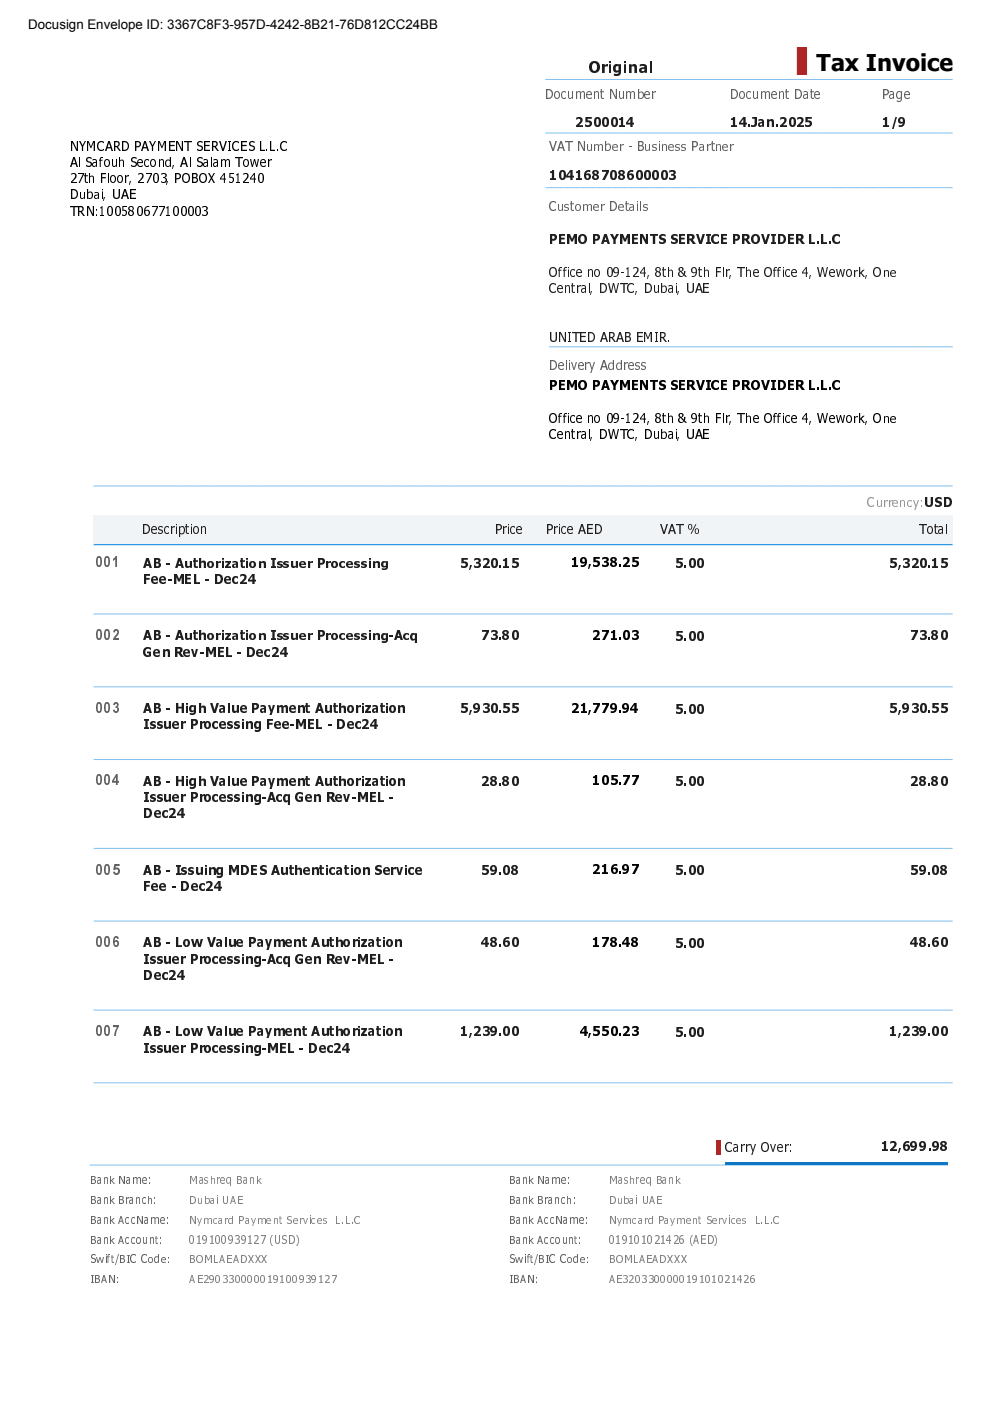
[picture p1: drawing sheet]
<svg xmlns="http://www.w3.org/2000/svg" width="210mm" height="297mm" viewBox="0 0 210 297" stroke-linecap="round" stroke-linejoin="round" font-family="sans-serif">
<defs><g id="words">
<text font-size="5.6" fill="#f00" x="169.1" y="15">▌</text>
<text font-size="5" x="173.1" y="15">Tax Invoice</text>
<text font-size="3.5" fill="#1e1e1e" x="124.6" y="15.5">Original</text>
<g font-size="3.2" fill="#606060">
<text x="20.1" y="120.3">001</text>
<text x="20.1" y="135.7">002</text>
<text x="20.1" y="151.1">003</text>
<text x="20.1" y="166.5">004</text>
<text x="20.1" y="185.4">005</text>
<text x="20.1" y="200.8">006</text>
<text x="20.1" y="219.7">007</text>
</g>
<g font-size="2.8">
<text x="6" y="6.1">Docusign Envelope ID: 3367C8F3-957D-4242-8B21-76D812CC24BB</text>
<text x="14.8" y="32">NYMCARD PAYMENT SERVICES L.L.C</text>
<text x="14.8" y="35.4">Al Safouh Second, Al Salam Tower</text>
<text x="14.8" y="38.8">27th Floor, 2703, POBOX 451240</text>
<text x="14.8" y="42.3">Dubai, UAE</text>
<text x="14.8" y="45.7">TRN:100580677100003</text>
<text x="116.4" y="82.8">PEMO PAYMENTS SERVICE PROVIDER L.L.C</text>
<text x="116.4" y="89.6">Office no 09-124, 8th &amp; 9th Flr, The Office 4, Wework, One</text>
<text x="116.4" y="93.1">Central, DWTC, Dubai, UAE</text>
<text x="121.1" y="120.3">19,538.25</text>
<text x="125.6" y="135.7">271.03</text>
<text x="121.1" y="151.1">21,779.94</text>
<text x="125.6" y="166.5">105.77</text>
<text x="125.6" y="185.4">216.97</text>
<text x="125.6" y="200.8">178.48</text>
<text x="122.9" y="219.6">4,550.23</text>
</g>
<g font-size="2.8" fill="#606060">
<text x="115.6" y="21">Document Number</text>
<text x="154.8" y="21">Document Date</text>
<text x="186.9" y="21">Page</text>
<text x="116.4" y="32">VAT Number - Business Partner</text>
<text x="116.4" y="44.7">Customer Details</text>
<text x="116.4" y="78.5">Delivery Address</text>
</g>
<g font-size="2.8" fill="#1e1e1e">
<text x="122" y="27">2500014</text>
<text x="154.8" y="26.9">14.Jan.2025</text>
<text x="186.9" y="26.9">1/9</text>
<text x="116.4" y="38.2">104168708600003</text>
<text x="116.4" y="51.8">PEMO PAYMENTS SERVICE PROVIDER L.L.C</text>
<text x="116.4" y="58.7">Office no 09-124, 8th &amp; 9th Flr, The Office 4, Wework, One</text>
<text x="116.4" y="62.1">Central, DWTC, Dubai, UAE</text>
<text x="116.4" y="72.4">UNITED ARAB EMIR.</text>
<text x="30.1" y="113.1">Description</text>
<text x="104.9" y="113.1">Price</text>
<text x="115.7" y="113.1">Price AED</text>
<text x="139.9" y="113.1">VAT %</text>
<text x="194.8" y="113.1">Total</text>
<text x="30.4" y="123.8">Fee-MEL - Dec24</text>
<text x="30.4" y="120.4">AB - Authorization Issuer Processing</text>
<text x="97.5" y="120.4">5,320.15</text>
<text x="143.1" y="120.5">5.00</text>
<text x="188.6" y="120.4">5,320.15</text>
<text x="30.4" y="135.8">AB - Authorization Issuer Processing-Acq</text>
<text x="102" y="135.8">73.80</text>
<text x="143.1" y="135.9">5.00</text>
<text x="193" y="135.8">73.80</text>
<text x="30.4" y="139.2">Gen Rev-MEL - Dec24</text>
<text x="30.4" y="154.6">Issuer Processing Fee-MEL - Dec24</text>
<text x="30.4" y="151.2">AB - High Value Payment Authorization</text>
<text x="97.5" y="151.2">5,930.55</text>
<text x="143.1" y="151.3">5.00</text>
<text x="188.6" y="151.2">5,930.55</text>
<text x="30.4" y="166.6">AB - High Value Payment Authorization</text>
<text x="102" y="166.6">28.80</text>
<text x="143.1" y="166.7">5.00</text>
<text x="193" y="166.6">28.80</text>
<text x="30.4" y="170.1">Issuer Processing-Acq Gen Rev-MEL -</text>
<text x="30.4" y="173.5">Dec24</text>
<text x="30.4" y="185.5">AB - Issuing MDES Authentication Service</text>
<text x="102" y="185.5">59.08</text>
<text x="143.1" y="185.6">5.00</text>
<text x="193" y="185.5">59.08</text>
<text x="30.4" y="188.9">Fee - Dec24</text>
<text x="30.4" y="200.9">AB - Low Value Payment Authorization</text>
<text x="102" y="200.9">48.60</text>
<text x="143.1" y="201">5.00</text>
<text x="193" y="200.9">48.60</text>
<text x="30.4" y="204.3">Issuer Processing-Acq Gen Rev-MEL -</text>
<text x="30.4" y="207.8">Dec24</text>
<text x="30.4" y="219.7">AB - Low Value Payment Authorization</text>
<text x="97.5" y="219.7">1,239.00</text>
<text x="143.1" y="219.8">5.00</text>
<text x="188.6" y="219.7">1,239.00</text>
<text x="30.4" y="223.2">Issuer Processing-MEL - Dec24</text>
<text x="186.7" y="244.1">12,699.98</text>
</g>
<text font-size="2.8" fill="#969696" x="183.9" y="107.6">Currency:USD</text>
<text font-size="2.8" fill="#f00" x="151.8" y="244.2">▌Carry Over:</text>
<g font-size="2.4" fill="#606060">
<text x="19" y="251">Bank Name:</text>
<text x="107.9" y="251">Bank Name:</text>
<text x="19" y="255.2">Bank Branch:</text>
<text x="107.9" y="255.2">Bank Branch:</text>
<text x="19" y="259.4">Bank AccName:</text>
<text x="19" y="263.7">Bank Account:</text>
<text x="107.9" y="259.4">Bank AccName:</text>
<text x="107.9" y="263.7">Bank Account:</text>
<text x="19" y="267.9">Swift/BIC Code:</text>
<text x="107.9" y="267.9">Swift/BIC Code:</text>
<text x="19" y="272.1">IBAN:</text>
<text x="107.9" y="272.1">IBAN:</text>
</g>
<g font-size="2.4" fill="#808080">
<text x="40.2" y="251">Mashreq Bank</text>
<text x="129.1" y="251">Mashreq Bank</text>
<text x="40.2" y="255.2">Dubai UAE</text>
<text x="129.1" y="255.2">Dubai UAE</text>
<text x="40.2" y="259.4">Nymcard Payment Services L.L.C</text>
<text x="40.2" y="263.7">019100939127 (USD)</text>
<text x="129.1" y="259.4">Nymcard Payment Services L.L.C</text>
<text x="129.1" y="263.7">019101021426 (AED)</text>
<text x="40.2" y="267.9">BOMLAEADXXX</text>
<text x="129.1" y="267.9">BOMLAEADXXX</text>
<text x="40.2" y="272.1">AE290330000019100939127</text>
<text x="129.1" y="272.1">AE320330000019101021426</text>
</g>
</g></defs>
<g fill="none" stroke="#007fde" stroke-width=".21">
<path d="M115.7 16.8h86.3M115.7 28.2h86.3M115.7 39.8h86.3M116.4 73.5h85.6M19.9 103h182.1M19.9 115.5h182.1M19.9 130.2h182.1M19.9 145.6h182.1M19.9 161h182.1M19.9 179.9h182.1M19.9 195.3h182.1M19.9 214.2h182.1"/>
<path d="M19.9 229.6h182.1"/>
</g>
<path d="M153.8 246.3h47.2v.5h-47.2z" fill-rule="evenodd" fill="#007fde"/>
<path d="M19.9 109.2h182.1v6h-182.1z" fill-rule="evenodd" fill="#f0f4f7"/>
<path d="M19 247h182" fill="none" stroke="#007fde" stroke-width=".21"/>
<path d="M5.3 3.5h95.2v3.6h-95.2z" fill="#fff"/>
<use href="#words"/>
</svg>
